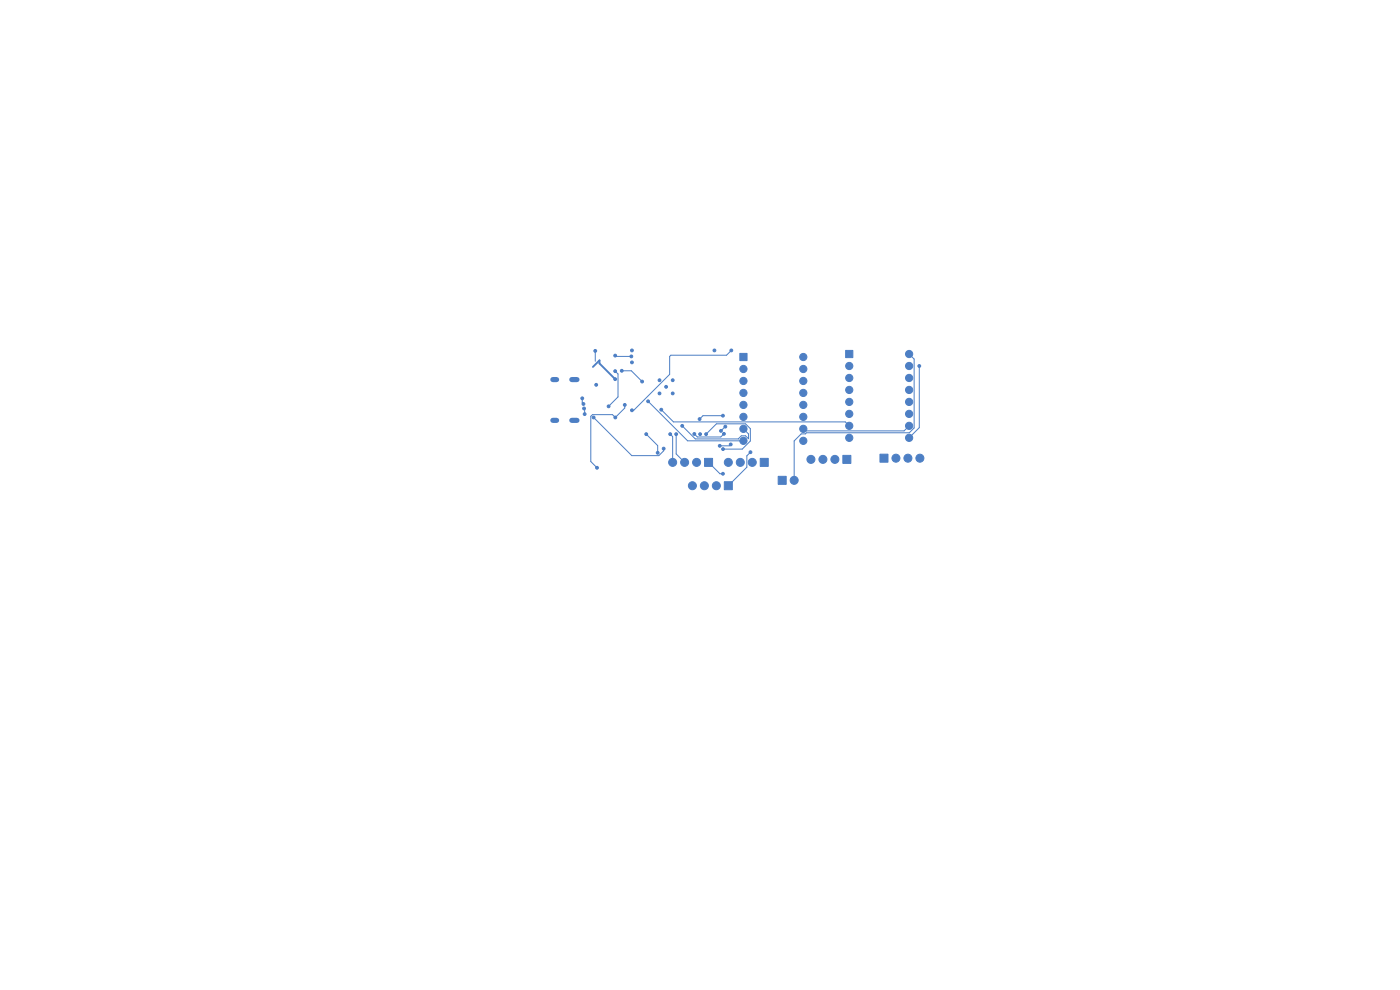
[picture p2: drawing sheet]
<svg xmlns="http://www.w3.org/2000/svg" width="297mm" height="210mm" viewBox="0 0 297 210" stroke-linecap="round" stroke-linejoin="round" font-family="sans-serif">
<g fill="#4d7fc4" stroke="#4d7fc4" stroke-width=".21">
<path d="M149.5 97.2h1.7v1.7h-1.7z"/>
<path d="M165.1 101h1.7v1.7h-1.7z"/>
<path d="M161.3 97.2h1.7v1.7h-1.7z"/>
<path d="M153.7 102.2h1.7v1.7h-1.7z"/>
<path d="M186.7 96.3h1.7v1.7h-1.7z"/>
<path d="M178.8 96.6h1.7v1.7h-1.7z"/>
<path d="M179.4 74.3h1.5v1.6h-1.5z"/>
<path d="M157 75h1.5v1.5h-1.5z"/>
<circle cx="147.8" cy="98.1" r=".85"/>
<circle cx="145.2" cy="98.1" r=".85"/>
<circle cx="142.7" cy="98.1" r=".85"/>
<circle cx="168.5" cy="101.9" r=".85"/>
<circle cx="159.6" cy="98.1" r=".85"/>
<circle cx="157" cy="98.1" r=".85"/>
<circle cx="154.5" cy="98.1" r=".85"/>
<circle cx="152" cy="103" r=".85"/>
<circle cx="149.4" cy="103" r=".85"/>
<circle cx="146.9" cy="103" r=".85"/>
<circle cx="190.1" cy="97.2" r=".85"/>
<circle cx="192.6" cy="97.2" r=".85"/>
<circle cx="195.1" cy="97.2" r=".85"/>
<circle cx="177.1" cy="97.4" r=".85"/>
<circle cx="174.6" cy="97.4" r=".85"/>
<circle cx="172" cy="97.4" r=".85"/>
<circle cx="180.2" cy="77.6" r=".76"/>
<circle cx="180.2" cy="80.2" r=".76"/>
<circle cx="180.2" cy="82.7" r=".76"/>
<circle cx="180.2" cy="85.3" r=".76"/>
<circle cx="180.2" cy="87.8" r=".76"/>
<circle cx="180.2" cy="90.3" r=".76"/>
<circle cx="180.2" cy="92.9" r=".76"/>
<circle cx="192.9" cy="92.9" r=".76"/>
<circle cx="192.9" cy="90.3" r=".76"/>
<circle cx="192.9" cy="87.8" r=".76"/>
<circle cx="192.9" cy="85.3" r=".76"/>
<circle cx="192.9" cy="82.7" r=".76"/>
<circle cx="192.9" cy="80.2" r=".76"/>
<circle cx="192.9" cy="77.6" r=".76"/>
<circle cx="192.9" cy="75.1" r=".76"/>
<circle cx="157.7" cy="78.3" r=".76"/>
<circle cx="157.7" cy="80.8" r=".76"/>
<circle cx="157.7" cy="83.4" r=".76"/>
<circle cx="157.7" cy="85.9" r=".76"/>
<circle cx="157.7" cy="88.4" r=".76"/>
<circle cx="157.7" cy="91" r=".76"/>
<circle cx="157.7" cy="93.5" r=".76"/>
<circle cx="170.4" cy="93.5" r=".76"/>
<circle cx="170.4" cy="91" r=".76"/>
<circle cx="170.4" cy="88.4" r=".76"/>
<circle cx="170.4" cy="85.9" r=".76"/>
<circle cx="170.4" cy="83.4" r=".76"/>
<circle cx="170.4" cy="80.8" r=".76"/>
<circle cx="170.4" cy="78.3" r=".76"/>
<circle cx="170.4" cy="75.7" r=".76"/>
<circle cx="153.4" cy="100.5" r=".3"/>
<circle cx="148.4" cy="88.9" r=".3"/>
<circle cx="153.4" cy="88.2" r=".3"/>
<circle cx="153.9" cy="90.5" r=".3"/>
<circle cx="152.9" cy="91.4" r=".3"/>
<circle cx="148.5" cy="92.1" r=".3"/>
<circle cx="126.7" cy="99.2" r=".3"/>
<circle cx="130.5" cy="88.6" r=".3"/>
<circle cx="132.5" cy="85.9" r=".3"/>
<circle cx="195" cy="77.6" r=".3"/>
<circle cx="142.2" cy="92.1" r=".3"/>
<circle cx="143.4" cy="92.1" r=".3"/>
<circle cx="140.8" cy="95.2" r=".3"/>
<circle cx="125.9" cy="88.6" r=".3"/>
<circle cx="155" cy="94.3" r=".3"/>
<circle cx="147.3" cy="92.1" r=".3"/>
<circle cx="152.7" cy="94.6" r=".3"/>
<circle cx="153.6" cy="92" r=".3"/>
<circle cx="139.5" cy="96.1" r=".3"/>
<circle cx="137.1" cy="92.1" r=".3"/>
<circle cx="153.4" cy="95.3" r=".3"/>
<circle cx="149.8" cy="92.1" r=".3"/>
<circle cx="159.2" cy="95.9" r=".3"/>
<circle cx="144.7" cy="90.3" r=".3"/>
<circle cx="140.3" cy="86.9" r=".3"/>
<circle cx="137.5" cy="85.1" r=".3"/>
<circle cx="134.1" cy="87" r=".3"/>
<circle cx="155.1" cy="74.3" r=".3"/>
<circle cx="136.2" cy="80.9" r=".3"/>
<circle cx="131.9" cy="78.7" r=".3"/>
<circle cx="151.6" cy="74.3" r=".3"/>
<circle cx="134.1" cy="74.3" r=".3"/>
<circle cx="141.3" cy="82.1" r=".3"/>
<circle cx="139.9" cy="83.5" r=".3"/>
<circle cx="142.7" cy="80.7" r=".3"/>
<circle cx="142.7" cy="83.5" r=".3"/>
<circle cx="139.9" cy="80.7" r=".3"/>
<circle cx="123.9" cy="86.6" r=".3"/>
<circle cx="124" cy="87.8" r=".3"/>
<circle cx="133.9" cy="75.6" r=".3"/>
<circle cx="130.5" cy="75.4" r=".3"/>
<circle cx="129.1" cy="86.2" r=".3"/>
<circle cx="130.5" cy="78.7" r=".3"/>
<circle cx="134.1" cy="76.9" r=".3"/>
<circle cx="130.5" cy="80.4" r=".3"/>
<circle cx="123.5" cy="84.5" r=".3"/>
<circle cx="123.8" cy="85.7" r=".3"/>
<circle cx="126.5" cy="81.6" r=".3"/>
<circle cx="126.3" cy="74.4" r=".3"/>
</g>
<path d="M117.3 80.5h.8M117.3 89.2h.8M121.3 80.5h1.1M121.3 89.2h1.1" fill="none" stroke="#4d7fc4" stroke-width="1.1"/>
<g fill="none" stroke="#4d7fc4" stroke-width=".21">
<path d="M126.3 74.4v2.2M130.5 75.4l.2 .2h3.2M130.5 78.7l.6 .6v4.9l-2 2M131.9 78.7h2l2.3 2.2M155.1 74.3l-1 1.1h-11.8l-.2 .2v3.8l-7.7 7.6h-.3M192.9 75.1l1 1.1v14.6l-1 1h-21.8l-.2 .2h-.9l-1.5 1.5v8.4M195 77.6v13.1l-2.1 2.2M123.5 84.5v.9l.3 .3M123.9 86.6l.1 .2v1M125.9 88.6l8.1 8.1h5.8l1-1.1v-.4M132.5 85.9v.7l-2 2-.6-.6h-4.2l-.4 .3v9.6l1.4 1.3M137.1 92.1l2.4 2.4v1.6"/>
<path d="M137.5 85.1l8.4 8.4h11.8M140.3 86.9l2.6 2.6h36.4l.9 .8M142.2 92.1l.5 .5v5.5M143.4 92.1v4.2l1.8 1.8M144.7 90.3l2.8 2.8h9.1l.7-.7h.9l.6 .7v-1.1l-1.1-1M149.8 92.1l2.2-2.2h6.2l1 1v2.7l-1.7 1.7h-4.1M150.3 98.1l2.4 2.4h.7M153.4 88.2h-4.3l-.7 .7M153.6 92l-.7 .7h-5l-.6-.6M153.9 90.5l-1 .9M155 94.3l-.3 .3h-2M159.2 95.9l-.8 .8v2.4l-3.9 3.9"/>
<path d="M192.9 90.3l-1.1 1.1h-21l-.4-.4"/>
</g>
<path d="M125.8 77.8l1.4-1.4v.7l3.3 3.3" fill="none" stroke="#4d7fc4" stroke-width=".4"/>
</svg>
